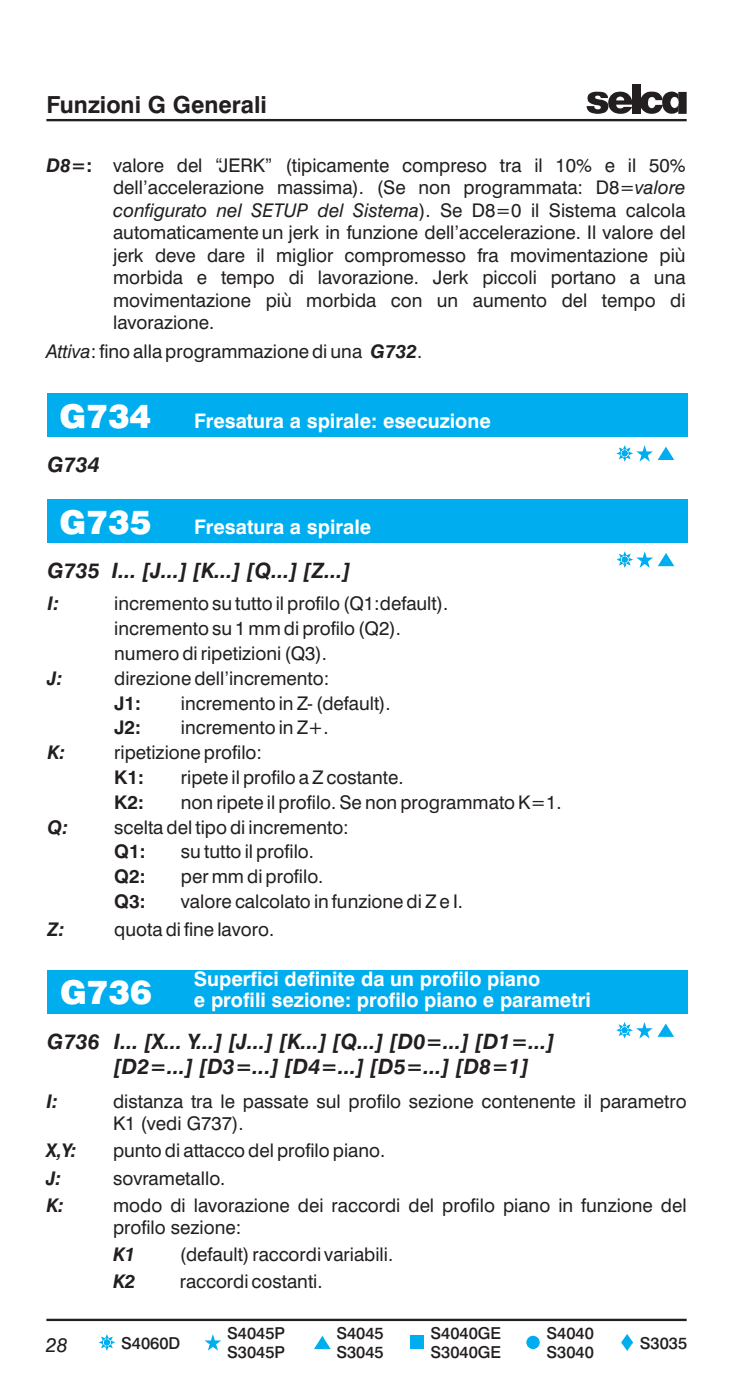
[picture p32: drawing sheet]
<svg xmlns="http://www.w3.org/2000/svg" width="110mm" height="210mm" viewBox="0 0 110 210" stroke-linecap="round" stroke-linejoin="round" font-family="sans-serif">
<defs><g id="words">
<g font-size="4.9" fill="#fff">
<text x="8.9" y="64.2">G734</text>
<text x="8.9" y="80.1">G735</text>
<text x="9" y="150.7">G736</text>
</g>
<text font-size="3.5" fill="#231f20" x="7" y="17">Funzioni G Generali</text>
<g font-size="3.2" fill="#231f20">
<text x="7.1" y="70.8">G734</text>
<text x="7.1" y="86.7">G735 I... [J...] [K...] [Q...] [Z...]</text>
<text x="7.1" y="157.3">G736 I... [X... Y...] [J...] [K...] [Q...] [D0=...] [D1=...]</text>
<text x="17.1" y="161.1">[D2=...] [D3=...] [D4=...] [D5=...] [D8=1]</text>
</g>
<g font-size="3" fill="#fff">
<text x="29.1" y="64.1">Fresatura a spirale: esecuzione</text>
<text x="29.1" y="80.1">Fresatura a spirale</text>
<text x="29.1" y="148">Superfici definite da un profilo piano</text>
<text x="29.1" y="151.1">e profili sezione: profilo piano e parametri</text>
</g>
<text font-size="3" fill="#231f20" x="6.9" y="202.9">28</text>
<g font-size="2.8" fill="#231f20">
<text x="7" y="25.7">D8=:</text>
<text x="17" y="25.7">valore del “JERK” (tipicamente compreso tra il 10% e il 50%</text>
<text x="17" y="29.1">dell’accelerazione massima). (Se non programmata: D8=valore</text>
<text x="17" y="32.5">configurato nel SETUP del Sistema). Se D8=0 il Sistema calcola</text>
<text x="17" y="35.9">automaticamenteun jerk in funzione dell’accelerazione. Il valore del</text>
<text x="17" y="39.3">jerk deve dare il miglior compromesso fra movimentazione più</text>
<text x="17" y="42.7">morbida</text>
<text x="17" y="46">movimentazione</text>
<text x="29.5" y="42.7">e</text>
<text x="33.1" y="42.7">tempo</text>
<text x="39.8" y="46">più</text>
<text x="43.3" y="42.7">di</text>
<text x="45.9" y="46">morbida</text>
<text x="47.7" y="42.7">lavorazione.</text>
<text x="58.6" y="46">con</text>
<text x="64.9" y="42.7">Jerk</text>
<text x="65.5" y="46">un</text>
<text x="70.9" y="46">aumento</text>
<text x="72.3" y="42.7">piccoli</text>
<text x="82.6" y="42.7">portano</text>
<text x="84.2" y="46">del</text>
<text x="90.2" y="46">tempo</text>
<text x="94.5" y="42.7">a</text>
<text x="98.1" y="42.7">una</text>
<text x="100.5" y="46">di</text>
<text x="7" y="53.7">Attiva:finoallaprogrammazionediuna G732.</text>
<text x="17" y="49.4">lavorazione.</text>
<text x="7.1" y="91.6">I:</text>
<text x="17.1" y="91.6">incrementosututtoilprofilo(Q1:default).</text>
<text x="17.1" y="95.3">incrementosu1mmdiprofilo(Q2).</text>
<text x="17.1" y="99">numerodiripetizioni(Q3).</text>
<text x="7.1" y="102.7">J:</text>
<text x="17.1" y="106.5">J1:</text>
<text x="17.1" y="102.7">direzionedell’incremento:</text>
<text x="27.1" y="106.5">incrementoinZ-(default).</text>
<text x="7.1" y="113.9">K:</text>
<text x="17.1" y="110.2">J2:</text>
<text x="17.1" y="113.9">ripetizioneprofilo:</text>
<text x="27.1" y="110.2">incrementoinZ+.</text>
<text x="17.1" y="117.6">K1:</text>
<text x="27.1" y="117.6">ripeteilprofiloaZcostante.</text>
<text x="7.1" y="125.1">Q:</text>
<text x="17.1" y="121.3">K2:</text>
<text x="17.1" y="125.1">sceltadeltipodiincremento:</text>
<text x="27.1" y="121.3">nonripeteilprofilo.SenonprogrammatoK=1.</text>
<text x="17.1" y="128.8">Q1:</text>
<text x="27.1" y="128.8">sututtoilprofilo.</text>
<text x="17.1" y="132.5">Q2:</text>
<text x="17.1" y="136.2">Q3:</text>
<text x="27.1" y="132.5">permmdiprofilo.</text>
<text x="27.1" y="136.2">valorecalcolatoinfunzionediZ e I.</text>
<text x="7.1" y="140.5">Z:</text>
<text x="17.1" y="140.5">quotadifinelavoro.</text>
<text x="7" y="166.2">I:</text>
<text x="17" y="166.2">distanza tra le passate sul profilo sezione contenente il parametro</text>
<text x="7" y="173.7">X,Y:</text>
<text x="17" y="169.6">K1 (vedi G737).</text>
<text x="17" y="173.7">puntodiattaccodelprofilopiano.</text>
<text x="7" y="177.7">J:</text>
<text x="17" y="177.7">sovrametallo.</text>
<text x="7" y="181.8">K:</text>
<text x="17" y="181.8">modo di lavorazione dei raccordi del profilo piano in funzione del</text>
<text x="17" y="185.2">profilo sezione:</text>
<text x="17" y="189.2">K1</text>
<text x="27" y="189.2">(default)raccordivariabili.</text>
<text x="17" y="193.3">K2</text>
<text x="27" y="193.3">raccordicostanti.</text>
</g>
<g font-size="2.5" fill="#231f20">
<text x="18.2" y="202.4">S4060D</text>
<text x="34.1" y="200.8">S4045P</text>
<text x="34.1" y="203.8">S3045P</text>
<text x="50.4" y="200.8">S4045</text>
<text x="50.4" y="203.8">S3045</text>
<text x="64.5" y="200.8">S4040GE</text>
<text x="64.5" y="203.8">S3040GE</text>
<text x="81.9" y="200.8">S4040</text>
<text x="81.9" y="203.8">S3040</text>
<text x="95.9" y="202.4">S3035</text>
</g>
</g></defs>
<path d="M7 198h96" fill="none" stroke="#231f20" stroke-width=".35"/>
<g fill="#00aeef">
<path d="M94 200.1l.9 1.3-.9 1.3-.9-1.3z" fill-rule="evenodd"/>
<path d="M48.3 200.4l1.3 2h-2.5z" fill-rule="evenodd"/>
<path d="M15.1 200.5l2.2 .9-2.2 .9 .9-2.1 .9 2.1-2.1-.9 2.1-.9-.9 2.2z" fill-rule="evenodd"/>
<path d="M92.8 153.7l2.1 .9-2.1 .8 .8-2.1 .9 2.1-2.1-.8 2.1-.9-.9 2.1z" fill-rule="evenodd"/>
<path d="M99.8 153.6l1.3 2h-2.5z" fill-rule="evenodd"/>
<path d="M92.8 83.1l2.1 .9-2.1 .8 .9-2.1 .9 2.1-2.2-.8 2.2-.9-.9 2.1z" fill-rule="evenodd"/>
<path d="M99.9 83l1.2 2h-2.5z" fill-rule="evenodd"/>
<circle cx="79.9" cy="201.4" r="1"/>
</g>
<g fill="#00aeef">
<path d="M30.7 201.1h.9l.3-.9 .3 .9h1l-.8 .6 .3 1-.8-.6-.8 .6 .3-1z"/>
<path d="M61.5 200.4h2v2h-2z"/>
<path d="M7.1 145.5h96v6.5h-96z"/>
<path d="M95.4 154.3h.9l.3-1 .3 1h1l-.8 .6 .3 .9-.8-.6-.7 .6 .2-.9z"/>
<path d="M95.4 83.7h1l.3-1 .3 1h.9l-.8 .5 .3 1-.7-.6-.8 .6 .3-1z"/>
<path d="M7.1 75h96v6.5h-96z"/>
</g>
<path d="M7 18h96" fill="none" stroke="#231f20" stroke-width=".35"/>
<path d="M94.8 12.7h1.2v4.4h-1.2z" fill="#231f20"/>
<g fill="#231f20">
<path d="M91.6 14.4a1.73 1.73 0 0 0-.1 2.1 1.73 1.73 0 0 0 2.1 .5 1.81 1.81 0 0 0 1.2-1h-1.3a.62 .62 0 0 1-.7 .3 .62 .62 0 0 1-.4-.6h2.4a1.84 1.84 0 0 0-1.1-1.9 1.84 1.84 0 0 0-2.1 .6zM92.5 14.7a.6 .6 0 0 1 .6-.2 .6 .6 0 0 1 .5 .6h-1.2z" fill-rule="evenodd"/>
<path d="M88.3 14.2a2.37 2.37 0 0 1 2.7 0l.2 .5h-1.1l-.1-.1a.46 .46 0 0 0-.8 0l.3 .3a1.63 1.63 0 0 1 1.7 .8 1.13 1.13 0 0 1-1.2 1.4 1.76 1.76 0 0 1-2-.8v-.4h1.1a.55 .55 0 0 0 .3 .5 .55 .55 0 0 0 .6-.1l.1-.2-.2-.2-1-.2a.92 .92 0 0 1-.6-1.5z" fill-rule="evenodd"/>
<path d="M96.4 14.3a1.81 1.81 0 0 1 2.9 .4v.3h-1a.58 .58 0 0 0-.7-.4 .58 .58 0 0 0-.4 .7 .66 .66 0 0 0 .7 .9l.4-.5h1.1a1.72 1.72 0 0 1-2.5 1.2 1.72 1.72 0 0 1-.5-2.6z" fill-rule="evenodd"/>
<path d="M101.7 13.8h1.3v3.3h-1.3z" fill-rule="evenodd"/>
<path d="M99.7 14.1a1.46 1.46 0 0 1 2 .1v.9a.62 .62 0 0 0-.8-.5 .62 .62 0 0 0-.4 .8 .62 .62 0 0 0 .5 .8 .62 .62 0 0 0 .7-.5v1a1.48 1.48 0 0 1-1.7 .2 1.48 1.48 0 0 1-.7-1.6v-.5z" fill-rule="evenodd"/>
</g>
<g fill="#00aeef">
<path d="M7.1 59h96v6.5h-96z"/>
<path d="M95.4 67.7h1l.3-.9 .2 .9h1l-.8 .6 .3 1-.7-.6-.8 .6 .3-1z"/>
</g>
<g fill="#00aeef">
<path d="M92.8 67.1l2.1 .9-2.1 .9 .9-2.1 .8 2.1-2.1-.9 2.1-.9-.8 2.2z" fill-rule="evenodd"/>
<path d="M99.9 67l1.2 2h-2.5z" fill-rule="evenodd"/>
</g>
<use href="#words"/>
</svg>
